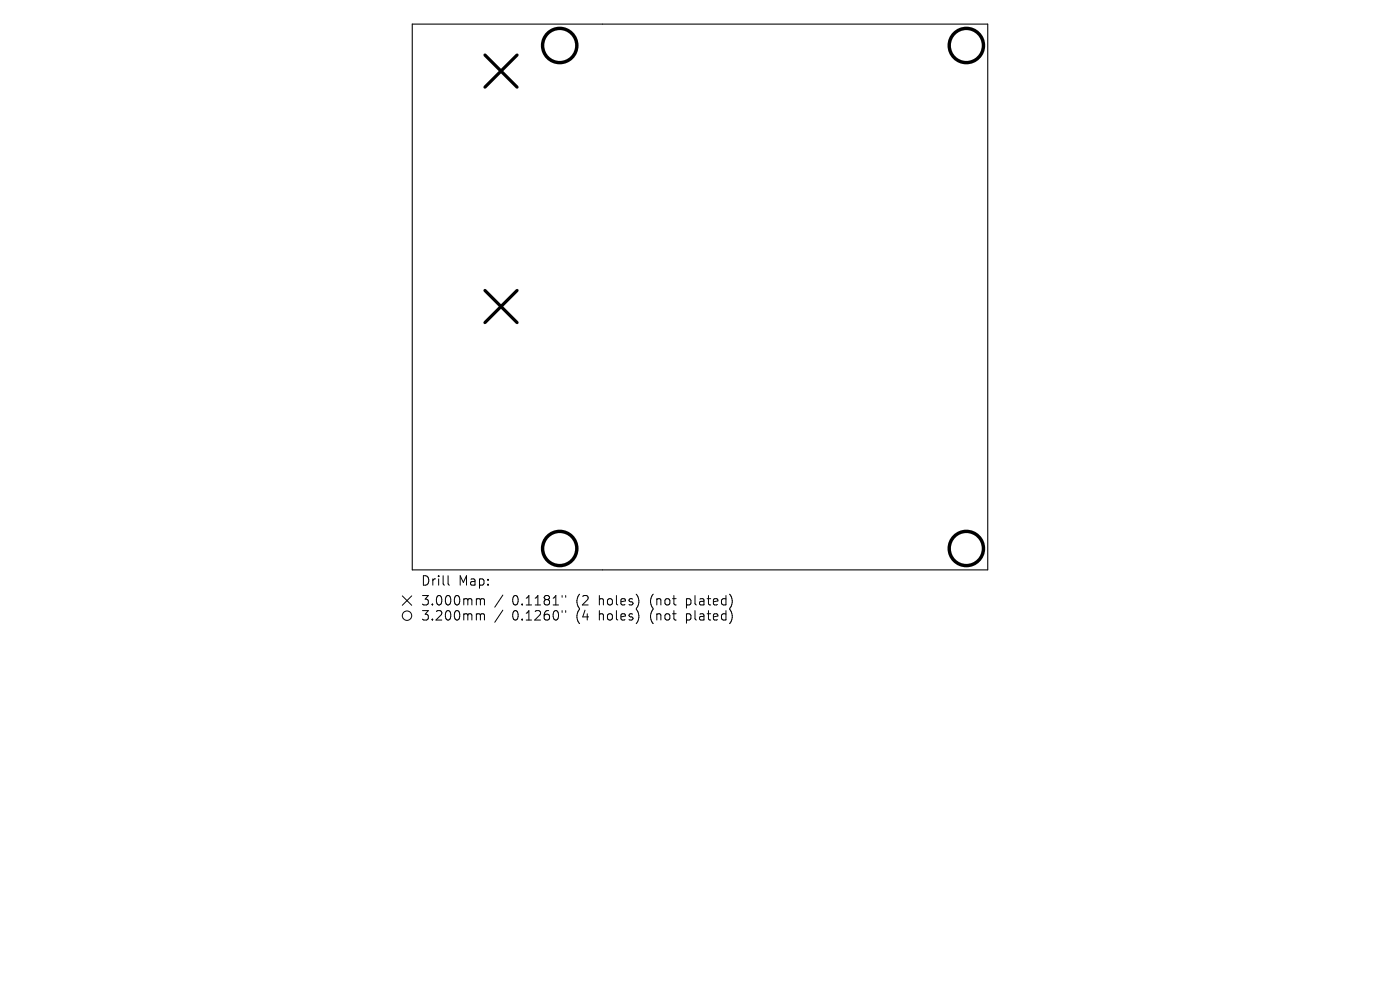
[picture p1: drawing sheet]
<svg xmlns="http://www.w3.org/2000/svg" width="297mm" height="210mm" viewBox="0 0 297 210" stroke-linecap="round" stroke-linejoin="round" font-family="sans-serif">
<defs><g id="words">
<g font-size="2.8">
<text x="89.3" y="124.5">Drill</text>
<text x="97.3" y="124.5">Map:</text>
<text x="89.3" y="128.7">3.000mm</text>
<text x="89.3" y="131.9">3.200mm</text>
<text x="108.6" y="128.7">0.1181&quot;</text>
<text x="108.6" y="131.9">0.1260&quot;</text>
<text x="122.2" y="128.7">(2</text>
<text x="122.2" y="131.9">(4</text>
<text x="127.1" y="128.7">holes)</text>
<text x="127.1" y="131.9">holes)</text>
<text x="138" y="128.7">(not</text>
<text x="138" y="131.9">(not</text>
<text x="145.8" y="128.7">plated)</text>
<text x="145.8" y="131.9">plated)</text>
</g>
</g></defs>
<path d="M87.5 5.1h122v115.8h-122z" fill="none" stroke="#000" stroke-width=".23"/>
<path d="M102.9 11.7l6.8 6.8M109.7 11.7l-6.8 6.8M102.9 61.6l6.8 6.8M109.7 61.6l-6.8 6.8" fill="none" stroke="#000" stroke-width=".68"/>
<g fill="none" stroke="#000" stroke-width=".73">
<circle cx="118.7" cy="9.7" r="3.6"/>
<circle cx="205" cy="9.7" r="3.6"/>
<circle cx="118.7" cy="116.4" r="3.6"/>
<circle cx="205" cy="116.4" r="3.6"/>
</g>
<g fill="none" stroke="#000" stroke-width=".21">
<path d="M85.3 126.4l2 2M87.3 126.4l-2 2M95.1 122.1v1.7l.2 .3M101.6 127l.3 .3M101.6 130.2l.3 .3M101.9 127.3v1M101.9 130.5v1M101.9 127.3l.3-.3 .5 .1 .1 1.2M101.9 130.5l.3-.3 .5 .1 .1 1.2M106.7 126.2l-1.7 2.6M106.7 129.4l-1.7 2.6M119.2 126.3v.4"/>
<path d="M119.2 129.5v.4M120 126.3v.4M120 129.5v.4M135.4 126.9v1.3M135.4 130.1v1.3M154.9 126.1a2.35 2.35 0 0 1 0 2.9M154.9 129.3a2.35 2.35 0 0 1 0 2.9"/>
<circle cx="86.3" cy="130.6" r="1"/>
</g>
<use href="#words"/>
</svg>
